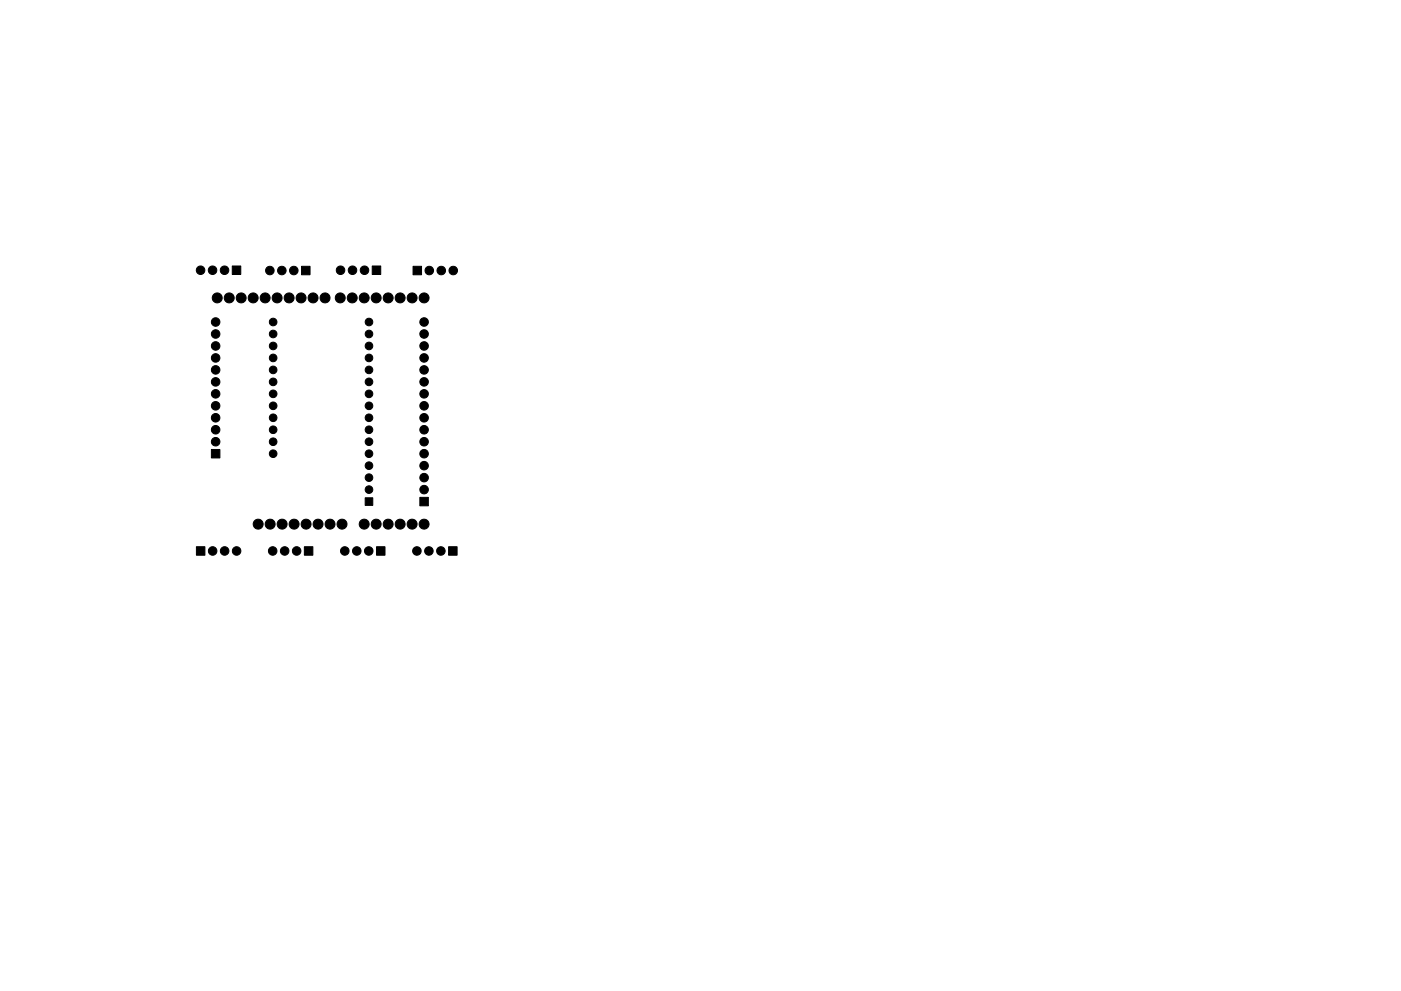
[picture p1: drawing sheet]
<svg xmlns="http://www.w3.org/2000/svg" width="297mm" height="210mm" viewBox="0 0 297 210" stroke-linecap="round" stroke-linejoin="round" font-family="sans-serif">
<g fill="#000" stroke="#000" stroke-width=".21">
<path d="M49.2 56.4h1.8v1.8h-1.8zM63.9 56.5h1.8v1.8h-1.8zM78.9 56.4h1.8v1.8h-1.8zM87.6 56.5h1.8v1.8h-1.8zM44.8 95.4h1.8v1.8h-1.8zM41.6 116h1.8v1.8h-1.8zM64.5 116h1.8v1.8h-1.8zM77.4 105.6h1.6v1.6h-1.6zM79.8 116h1.8v1.8h-1.8zM89 105.5h1.8v1.8h-1.8zM95.1 116h1.8v1.8h-1.8z"/>
<circle cx="42.5" cy="57.3" r=".9"/>
<circle cx="45.1" cy="57.3" r=".9"/>
<circle cx="47.6" cy="57.3" r=".9"/>
<circle cx="57.2" cy="57.4" r=".9"/>
<circle cx="59.8" cy="57.4" r=".9"/>
<circle cx="62.3" cy="57.4" r=".9"/>
<circle cx="72.2" cy="57.3" r=".9"/>
<circle cx="74.7" cy="57.3" r=".9"/>
<circle cx="77.3" cy="57.3" r=".9"/>
<circle cx="91" cy="57.4" r=".9"/>
<circle cx="93.6" cy="57.4" r=".9"/>
<circle cx="96.1" cy="57.4" r=".9"/>
<circle cx="45.7" cy="73.4" r=".9"/>
<circle cx="45.7" cy="78.5" r=".9"/>
<circle cx="45.7" cy="75.9" r=".9"/>
<circle cx="45.7" cy="70.9" r=".9"/>
<circle cx="45.7" cy="68.3" r=".9"/>
<circle cx="46.1" cy="63.2" r="1.06"/>
<circle cx="48.6" cy="63.2" r="1.06"/>
<circle cx="51.1" cy="63.2" r="1.06"/>
<circle cx="53.7" cy="63.2" r="1.06"/>
<circle cx="56.2" cy="63.2" r="1.06"/>
<circle cx="57.9" cy="73.4" r=".81"/>
<circle cx="57.9" cy="70.9" r=".81"/>
<circle cx="57.9" cy="75.9" r=".81"/>
<circle cx="57.9" cy="68.3" r=".81"/>
<circle cx="57.9" cy="78.5" r=".81"/>
<circle cx="58.8" cy="63.2" r="1.06"/>
<circle cx="61.3" cy="63.2" r="1.06"/>
<circle cx="63.8" cy="63.2" r="1.06"/>
<circle cx="66.4" cy="63.2" r="1.06"/>
<circle cx="68.9" cy="63.2" r="1.06"/>
<circle cx="72.1" cy="63.2" r="1.06"/>
<circle cx="74.7" cy="63.2" r="1.06"/>
<circle cx="77.2" cy="63.2" r="1.06"/>
<circle cx="78.2" cy="68.3" r=".81"/>
<circle cx="78.2" cy="78.5" r=".81"/>
<circle cx="78.2" cy="75.9" r=".81"/>
<circle cx="78.2" cy="73.4" r=".81"/>
<circle cx="78.2" cy="70.9" r=".81"/>
<circle cx="79.8" cy="63.2" r="1.06"/>
<circle cx="82.3" cy="63.2" r="1.06"/>
<circle cx="84.8" cy="63.2" r="1.06"/>
<circle cx="87.4" cy="63.2" r="1.06"/>
<circle cx="89.9" cy="78.5" r=".9"/>
<circle cx="89.9" cy="75.9" r=".9"/>
<circle cx="89.9" cy="73.4" r=".9"/>
<circle cx="89.9" cy="70.9" r=".9"/>
<circle cx="89.9" cy="68.3" r=".9"/>
<circle cx="89.9" cy="63.2" r="1.06"/>
<circle cx="45.7" cy="93.7" r=".9"/>
<circle cx="45.7" cy="91.2" r=".9"/>
<circle cx="45.7" cy="88.6" r=".9"/>
<circle cx="45.7" cy="83.6" r=".9"/>
<circle cx="45.7" cy="81" r=".9"/>
<circle cx="45.7" cy="86.1" r=".9"/>
<circle cx="57.9" cy="93.7" r=".81"/>
<circle cx="57.9" cy="88.6" r=".81"/>
<circle cx="57.9" cy="86.1" r=".81"/>
<circle cx="57.9" cy="81" r=".81"/>
<circle cx="57.9" cy="83.6" r=".81"/>
<circle cx="57.9" cy="96.3" r=".81"/>
<circle cx="57.9" cy="91.2" r=".81"/>
<circle cx="78.2" cy="91.2" r=".81"/>
<circle cx="78.2" cy="98.8" r=".81"/>
<circle cx="78.2" cy="93.7" r=".81"/>
<circle cx="78.2" cy="88.6" r=".81"/>
<circle cx="78.2" cy="96.3" r=".81"/>
<circle cx="78.2" cy="86.1" r=".81"/>
<circle cx="78.2" cy="83.6" r=".81"/>
<circle cx="78.2" cy="81" r=".81"/>
<circle cx="89.9" cy="98.8" r=".9"/>
<circle cx="89.9" cy="93.7" r=".9"/>
<circle cx="89.9" cy="86.1" r=".9"/>
<circle cx="89.9" cy="83.6" r=".9"/>
<circle cx="89.9" cy="96.3" r=".9"/>
<circle cx="89.9" cy="88.6" r=".9"/>
<circle cx="89.9" cy="81" r=".9"/>
<circle cx="89.9" cy="91.2" r=".9"/>
<circle cx="45.1" cy="116.9" r=".9"/>
<circle cx="47.6" cy="116.9" r=".9"/>
<circle cx="50.2" cy="116.9" r=".9"/>
<circle cx="54.7" cy="111.2" r="1.06"/>
<circle cx="57.3" cy="111.2" r="1.06"/>
<circle cx="57.8" cy="116.9" r=".9"/>
<circle cx="59.8" cy="111.2" r="1.06"/>
<circle cx="60.4" cy="116.9" r=".9"/>
<circle cx="62.4" cy="111.2" r="1.06"/>
<circle cx="62.9" cy="116.9" r=".9"/>
<circle cx="64.9" cy="111.2" r="1.06"/>
<circle cx="67.4" cy="111.2" r="1.06"/>
<circle cx="70" cy="111.2" r="1.06"/>
<circle cx="72.5" cy="111.2" r="1.06"/>
<circle cx="73.1" cy="116.9" r=".9"/>
<circle cx="75.6" cy="116.9" r=".9"/>
<circle cx="77.2" cy="111.2" r="1.06"/>
<circle cx="78.2" cy="116.9" r=".9"/>
<circle cx="78.2" cy="103.9" r=".81"/>
<circle cx="78.2" cy="101.3" r=".81"/>
<circle cx="79.8" cy="111.2" r="1.06"/>
<circle cx="82.3" cy="111.2" r="1.06"/>
<circle cx="84.8" cy="111.2" r="1.06"/>
<circle cx="87.4" cy="111.2" r="1.06"/>
<circle cx="88.4" cy="116.9" r=".9"/>
<circle cx="89.9" cy="103.9" r=".9"/>
<circle cx="89.9" cy="101.3" r=".9"/>
<circle cx="89.9" cy="111.2" r="1.06"/>
<circle cx="90.9" cy="116.9" r=".9"/>
<circle cx="93.5" cy="116.9" r=".9"/>
</g>
</svg>
